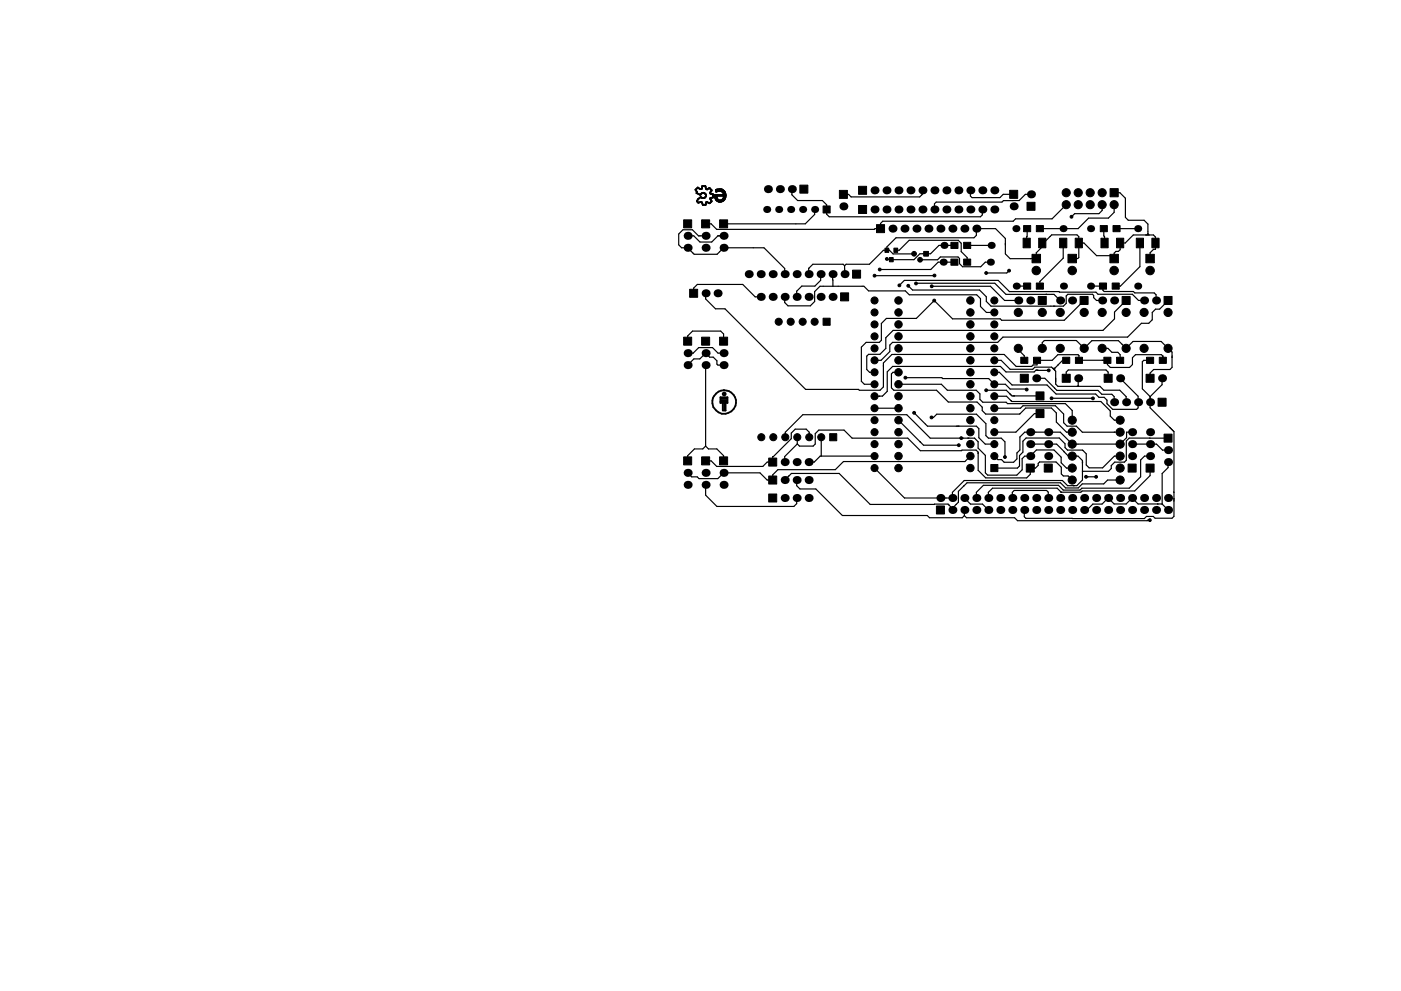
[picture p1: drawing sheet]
<svg xmlns="http://www.w3.org/2000/svg" width="297mm" height="210mm" viewBox="0 0 297 210" stroke-linecap="round" stroke-linejoin="round" font-family="sans-serif">
<g fill="none" stroke="#000" stroke-width=".38">
<path d="M148.9 39.5h.6l.2 .6 .2 .1 .6-.3 .4 .4-.3 .6v.2l.4 .1M148.9 39.6l-.1 .4-.3 .1-.6-.3-.4 .5 .3 .4-.1 .3M147.7 41l.8 .3a.6 .6 0 0 1 .9-.3 .6 .6 0 0 1 .1 1 .6 .6 0 0 1-.9-.2l-.6 .4-.2 .5 .3 .3 .5-.2 .2 .1 .2 .6h.6l.1-.6 .2-.1 .4 .3 .6-.4-.3-.5 .5-.3v-.7M151 41.2h.1M151.9 41.4a.85 .85 0 0 0 .8 1.1 .85 .85 0 0 0 .8-1 1.02 1.02 0 0 0-.6-1 1.02 1.02 0 0 0-1.1 .2v-.4a1.34 1.34 0 0 1 2 .8 1.34 1.34 0 0 1-1.5 1.7l-.5-.5-.2-.8M151.9 41.4h-.3v.1M151.9 41.4l1.9 .1h-2.2M152.7 85.2h1.3M152.7 84.3h1.5v1.2h-1.5zM152.8 84.6h1.3M152.8 84.9h1.2M153.5 83.4v.4"/>
<path d="M153.5 85.6v1.3M153.8 85.5v1.6h-.6v-1.5"/>
<circle cx="153.5" cy="83.6" r=".32"/>
<circle cx="153.6" cy="85.3" r="2.49"/>
</g>
<g fill="#000" stroke="#000" stroke-width=".21">
<path d="M169.6 39.3h1.7v1.7h-1.7zM144.9 46.6h1.7v1.7h-1.7zM148.8 46.6h1.7v1.7h-1.7zM152.6 46.6h1.7v1.7h-1.7zM174.5 43.7h1.5v1.5h-1.5zM178 40.4h1.7v1.7h-1.7zM180.8 57.3h1.7v1.7h-1.7zM182 39.5h1.7v1.7h-1.7zM182 43.6h1.7v1.7h-1.7zM185.8 47.7h1.7v1.7h-1.7zM187.6 52.6h.8v.9h-.8zM188.6 54.6h.8v.9h-.8z"/>
<path d="M189.5 52.6h.8v.9h-.8zM195.8 53.3h1v1h-1zM201.6 51.4h1.5v1.3h-1.5zM201.6 55h1.5v1.3h-1.5zM204.3 51.4h1.5v1.3h-1.5zM204.3 55h1.5v1.3h-1.5zM214.1 40.4h1.7v1.7h-1.7zM217 47.9h1.5v1.3h-1.5zM216.9 50.5h1.5v2.1h-1.5zM218.8 54h1.8v1.8h-1.8zM217.7 42.9h1.7v1.7h-1.7zM219.7 47.9h1.5v1.3h-1.5z"/>
<path d="M220.2 50.5h1.5v2.1h-1.5zM224.7 50.5h1.5v2.1h-1.5zM226.4 54h1.8v1.8h-1.8zM228 50.5h1.5v2.1h-1.5zM233.3 47.9h1.5v1.3h-1.5zM233.4 50.5h1.5v2.1h-1.5zM235.3 54h1.8v1.8h-1.8zM235.4 40h1.7v1.8h-1.7zM236 47.9h1.5v1.3h-1.5zM236.7 50.5h1.6v2.1h-1.6zM240.9 50.5h1.5v2.1h-1.5zM242.9 54h1.8v1.8h-1.8z"/>
<path d="M244.2 50.5h1.5v2.1h-1.5zM144.9 71.5h1.7v1.7h-1.7zM146.2 61.4h1.7v1.7h-1.7zM148.8 71.5h1.7v1.7h-1.7zM152.6 71.5h1.7v1.7h-1.7zM174.5 67.5h1.5v1.5h-1.5zM178.2 62.1h1.7v1.7h-1.7zM216.4 75.8h1.5v1.3h-1.5zM217 60.1h1.5v1.3h-1.5zM220.1 62.9h1.7v1.7h-1.7zM219.1 75.8h1.5v1.3h-1.5zM219.7 60.1h1.5v1.3h-1.5z"/>
<path d="M225.3 75.8h1.5v1.3h-1.5zM229 62.9h1.7v1.7h-1.7zM228 75.8h1.5v1.3h-1.5zM234 75.8h1.5v1.3h-1.5zM233.1 60.1h1.5v1.3h-1.5zM236.7 75.8h1.5v1.3h-1.5zM235.8 60.1h1.5v1.3h-1.5zM237.9 62.9h1.7v1.7h-1.7zM243.1 75.8h1.5v1.3h-1.5zM246.8 62.9h1.7v1.7h-1.7zM245.8 75.8h1.5v1.3h-1.5zM144.9 96.9h1.7v1.7h-1.7z"/>
<path d="M148.8 96.9h1.7v1.7h-1.7zM152.6 96.9h1.7v1.7h-1.7zM163 97.2h1.7v1.7h-1.7zM175.9 92h1.5v1.5h-1.5zM216.3 79.4h1.7v1.7h-1.7zM217.6 98.5h1.7v1.7h-1.7zM219.7 83.1h1.7v1.7h-1.7zM219.7 86.9h1.7v1.7h-1.7zM221.4 98.5h1.7v1.7h-1.7zM225.2 79.4h1.7v1.7h-1.7zM234.1 79.4h1.7v1.7h-1.7zM239.2 98.5h1.7v1.7h-1.7z"/>
<path d="M243 98.5h1.7v1.7h-1.7zM243 79.4h1.7v1.7h-1.7zM245.5 84.5h1.7v1.7h-1.7zM246.8 92.1h1.7v1.7h-1.7zM163 101h1.7v1.7h-1.7zM163 104.8h1.7v1.7h-1.7zM198.5 107.3h1.7v1.7h-1.7zM210.1 98.6h1.5v1.5h-1.5z"/>
<circle cx="185.4" cy="58.5" r=".3"/>
<circle cx="186.5" cy="57.2" r=".3"/>
<circle cx="188" cy="54.9" r=".3"/>
<circle cx="193.8" cy="53.8" r=".5"/>
<circle cx="195.1" cy="55.1" r=".5"/>
<circle cx="198.1" cy="58.5" r=".3"/>
<circle cx="209.1" cy="57.9" r=".3"/>
<circle cx="213.9" cy="57.4" r=".3"/>
<circle cx="219.7" cy="57.4" r=".9"/>
<circle cx="226.1" cy="40.9" r=".86"/>
<circle cx="226.1" cy="43.4" r=".86"/>
<circle cx="227.2" cy="46" r=".3"/>
<circle cx="227.3" cy="57.4" r=".9"/>
<circle cx="228.6" cy="40.9" r=".86"/>
<circle cx="228.6" cy="43.4" r=".86"/>
<circle cx="231.1" cy="40.9" r=".86"/>
<circle cx="231.1" cy="43.4" r=".86"/>
<circle cx="233.7" cy="40.9" r=".86"/>
<circle cx="233.7" cy="43.4" r=".86"/>
<circle cx="236.2" cy="43.4" r=".86"/>
<circle cx="236.2" cy="57.4" r=".9"/>
<circle cx="243.8" cy="57.4" r=".9"/>
<circle cx="165.1" cy="68.3" r=".75"/>
<circle cx="167.6" cy="68.3" r=".75"/>
<circle cx="170.2" cy="68.3" r=".75"/>
<circle cx="172.7" cy="68.3" r=".75"/>
<circle cx="185.4" cy="79" r=".75"/>
<circle cx="185.4" cy="76.4" r=".75"/>
<circle cx="185.4" cy="73.9" r=".75"/>
<circle cx="185.4" cy="66.3" r=".75"/>
<circle cx="185.4" cy="63.7" r=".75"/>
<circle cx="185.4" cy="71.4" r=".75"/>
<circle cx="185.4" cy="68.8" r=".75"/>
<circle cx="190.5" cy="79" r=".79"/>
<circle cx="190.5" cy="76.4" r=".79"/>
<circle cx="190.5" cy="66.3" r=".79"/>
<circle cx="190.5" cy="63.7" r=".79"/>
<circle cx="190.5" cy="71.4" r=".79"/>
<circle cx="190.5" cy="73.9" r=".79"/>
<circle cx="190.5" cy="68.8" r=".79"/>
<circle cx="190.7" cy="60.5" r=".3"/>
<circle cx="192.6" cy="60.6" r=".3"/>
<circle cx="194.2" cy="60.1" r=".3"/>
<circle cx="197.5" cy="60.7" r=".3"/>
<circle cx="198.1" cy="63.8" r=".3"/>
<circle cx="205.7" cy="79" r=".79"/>
<circle cx="205.7" cy="76.4" r=".79"/>
<circle cx="205.7" cy="66.3" r=".79"/>
<circle cx="205.7" cy="68.8" r=".79"/>
<circle cx="205.7" cy="73.9" r=".79"/>
<circle cx="205.7" cy="63.7" r=".79"/>
<circle cx="205.7" cy="71.4" r=".79"/>
<circle cx="210.8" cy="63.7" r=".75"/>
<circle cx="210.8" cy="73.9" r=".75"/>
<circle cx="210.8" cy="71.4" r=".75"/>
<circle cx="210.8" cy="79" r=".75"/>
<circle cx="210.8" cy="66.3" r=".75"/>
<circle cx="210.8" cy="76.4" r=".75"/>
<circle cx="210.8" cy="68.8" r=".75"/>
<circle cx="215.9" cy="66.3" r=".86"/>
<circle cx="215.9" cy="73.9" r=".86"/>
<circle cx="221" cy="73.9" r=".86"/>
<circle cx="221" cy="66.3" r=".86"/>
<circle cx="222.4" cy="78.6" r=".3"/>
<circle cx="224.8" cy="73.9" r=".86"/>
<circle cx="224.8" cy="66.3" r=".86"/>
<circle cx="229.9" cy="73.9" r=".86"/>
<circle cx="229.9" cy="66.3" r=".86"/>
<circle cx="233.7" cy="66.3" r=".86"/>
<circle cx="233.7" cy="73.9" r=".86"/>
<circle cx="238.8" cy="73.9" r=".86"/>
<circle cx="238.8" cy="66.3" r=".86"/>
<circle cx="242.6" cy="66.3" r=".86"/>
<circle cx="242.6" cy="73.9" r=".86"/>
<circle cx="247.6" cy="73.9" r=".86"/>
<circle cx="247.6" cy="66.3" r=".86"/>
<circle cx="161.4" cy="92.8" r=".75"/>
<circle cx="164" cy="92.8" r=".75"/>
<circle cx="166.5" cy="92.8" r=".75"/>
<circle cx="169" cy="92.8" r=".75"/>
<circle cx="171.6" cy="92.8" r=".75"/>
<circle cx="174.1" cy="92.8" r=".75"/>
<circle cx="185.4" cy="94.2" r=".75"/>
<circle cx="185.4" cy="91.7" r=".75"/>
<circle cx="185.4" cy="81.5" r=".75"/>
<circle cx="185.4" cy="89.1" r=".75"/>
<circle cx="185.4" cy="86.6" r=".75"/>
<circle cx="185.4" cy="84.1" r=".75"/>
<circle cx="185.4" cy="99.3" r=".75"/>
<circle cx="185.4" cy="96.8" r=".75"/>
<circle cx="190.5" cy="86.6" r=".79"/>
<circle cx="190.5" cy="94.2" r=".79"/>
<circle cx="190.5" cy="84.1" r=".79"/>
<circle cx="190.5" cy="81.5" r=".79"/>
<circle cx="190.5" cy="89.1" r=".79"/>
<circle cx="190.5" cy="91.7" r=".79"/>
<circle cx="190.5" cy="96.8" r=".79"/>
<circle cx="190.5" cy="99.3" r=".79"/>
<circle cx="192" cy="80.1" r=".3"/>
<circle cx="193.8" cy="87.6" r=".3"/>
<circle cx="197.5" cy="88.6" r=".3"/>
<circle cx="203.3" cy="94.5" r=".3"/>
<circle cx="203.8" cy="93" r=".3"/>
<circle cx="205.7" cy="86.6" r=".79"/>
<circle cx="205.7" cy="81.5" r=".79"/>
<circle cx="205.7" cy="91.7" r=".79"/>
<circle cx="205.7" cy="89.1" r=".79"/>
<circle cx="205.7" cy="94.2" r=".79"/>
<circle cx="205.7" cy="99.3" r=".79"/>
<circle cx="205.7" cy="84.1" r=".79"/>
<circle cx="205.7" cy="96.8" r=".79"/>
<circle cx="209.1" cy="82.8" r=".3"/>
<circle cx="210.8" cy="84.1" r=".75"/>
<circle cx="210.8" cy="86.6" r=".75"/>
<circle cx="210.8" cy="94.2" r=".75"/>
<circle cx="210.8" cy="96.8" r=".75"/>
<circle cx="210.8" cy="89.1" r=".75"/>
<circle cx="210.8" cy="91.7" r=".75"/>
<circle cx="210.8" cy="81.5" r=".75"/>
<circle cx="213.1" cy="97" r=".3"/>
<circle cx="217.7" cy="82.6" r=".3"/>
<circle cx="222.9" cy="84.5" r=".3"/>
<circle cx="227.3" cy="89.1" r=".86"/>
<circle cx="227.3" cy="99.3" r=".86"/>
<circle cx="227.3" cy="94.2" r=".86"/>
<circle cx="227.3" cy="91.7" r=".86"/>
<circle cx="227.3" cy="96.8" r=".86"/>
<circle cx="231.7" cy="84.5" r=".3"/>
<circle cx="237.5" cy="89.1" r=".86"/>
<circle cx="237.5" cy="94.2" r=".86"/>
<circle cx="237.5" cy="96.8" r=".86"/>
<circle cx="237.5" cy="91.7" r=".86"/>
<circle cx="237.5" cy="99.3" r=".86"/>
<circle cx="227.3" cy="101.8" r=".86"/>
<circle cx="230.3" cy="101.2" r=".3"/>
<circle cx="232.4" cy="101.2" r=".3"/>
<circle cx="237.5" cy="101.8" r=".86"/>
<circle cx="243.8" cy="110.4" r=".3"/>
</g>
<g fill="#000">
<circle cx="145.8" cy="52.6" r=".85"/>
<circle cx="145.8" cy="50" r=".85"/>
<circle cx="149.6" cy="52.6" r=".85"/>
<circle cx="149.6" cy="50" r=".85"/>
<circle cx="153.4" cy="52.6" r=".85"/>
<circle cx="153.4" cy="50" r=".85"/>
<circle cx="158.7" cy="58.2" r=".85"/>
<circle cx="161.3" cy="58.2" r=".85"/>
<circle cx="162.6" cy="44.4" r=".75"/>
<circle cx="162.8" cy="40.1" r=".85"/>
<circle cx="163.8" cy="58.2" r=".85"/>
<circle cx="165.1" cy="44.4" r=".75"/>
<circle cx="165.4" cy="40.1" r=".85"/>
<circle cx="166.4" cy="58.2" r=".85"/>
<circle cx="167.6" cy="44.4" r=".75"/>
<circle cx="167.9" cy="40.1" r=".85"/>
<circle cx="168.9" cy="58.2" r=".85"/>
<circle cx="170.2" cy="44.4" r=".75"/>
<circle cx="171.4" cy="58.2" r=".85"/>
<circle cx="172.7" cy="44.4" r=".75"/>
<circle cx="174" cy="58.2" r=".85"/>
<circle cx="176.5" cy="58.2" r=".85"/>
<circle cx="178.8" cy="43.8" r=".85"/>
<circle cx="179.1" cy="58.2" r=".85"/>
<circle cx="185.4" cy="44.4" r=".85"/>
<circle cx="185.4" cy="40.4" r=".85"/>
<circle cx="188" cy="40.4" r=".85"/>
<circle cx="188" cy="44.4" r=".85"/>
<circle cx="189.2" cy="48.5" r=".85"/>
<circle cx="190.5" cy="40.4" r=".85"/>
<circle cx="190.5" cy="44.4" r=".85"/>
<circle cx="191.8" cy="48.5" r=".85"/>
<circle cx="193" cy="40.4" r=".85"/>
<circle cx="193" cy="44.4" r=".85"/>
<circle cx="194.3" cy="48.5" r=".85"/>
<circle cx="195.6" cy="44.4" r=".85"/>
<circle cx="195.6" cy="40.4" r=".85"/>
<circle cx="196.8" cy="48.5" r=".85"/>
<circle cx="198.1" cy="44.4" r=".85"/>
<circle cx="198.1" cy="40.4" r=".85"/>
<circle cx="199.4" cy="48.5" r=".85"/>
<circle cx="200" cy="55.6" r=".75"/>
<circle cx="200.2" cy="52.1" r=".75"/>
<circle cx="200.7" cy="44.4" r=".85"/>
<circle cx="200.7" cy="40.4" r=".85"/>
<circle cx="201.9" cy="48.5" r=".85"/>
<circle cx="203.2" cy="40.4" r=".85"/>
<circle cx="203.2" cy="44.4" r=".85"/>
<circle cx="204.5" cy="48.5" r=".85"/>
<circle cx="205.7" cy="44.4" r=".85"/>
<circle cx="205.7" cy="40.4" r=".85"/>
<circle cx="207" cy="48.5" r=".85"/>
<circle cx="208.3" cy="44.4" r=".85"/>
<circle cx="208.3" cy="40.4" r=".85"/>
<circle cx="210" cy="55.6" r=".75"/>
<circle cx="210.2" cy="52.1" r=".75"/>
<circle cx="210.8" cy="40.4" r=".85"/>
<circle cx="210.8" cy="44.4" r=".85"/>
<circle cx="214.9" cy="43.8" r=".85"/>
<circle cx="215.4" cy="48.5" r=".75"/>
<circle cx="218.6" cy="41.2" r=".85"/>
<circle cx="225.4" cy="48.5" r=".75"/>
<circle cx="231.2" cy="48.5" r=".75"/>
<circle cx="241.2" cy="48.5" r=".75"/>
<circle cx="145.8" cy="74.9" r=".85"/>
<circle cx="145.8" cy="77.5" r=".85"/>
<circle cx="149.6" cy="77.5" r=".85"/>
<circle cx="149.6" cy="74.9" r=".85"/>
<circle cx="149.6" cy="62.2" r=".85"/>
<circle cx="152.1" cy="62.2" r=".85"/>
<circle cx="153.4" cy="74.9" r=".85"/>
<circle cx="153.4" cy="77.5" r=".85"/>
<circle cx="161.3" cy="63" r=".85"/>
<circle cx="163.8" cy="63" r=".85"/>
<circle cx="166.4" cy="63" r=".85"/>
<circle cx="168.9" cy="63" r=".85"/>
<circle cx="171.4" cy="63" r=".85"/>
<circle cx="174" cy="63" r=".85"/>
<circle cx="176.5" cy="63" r=".85"/>
<circle cx="215.5" cy="60.7" r=".75"/>
<circle cx="215.9" cy="63.7" r=".85"/>
<circle cx="218.4" cy="63.7" r=".85"/>
<circle cx="224.8" cy="63.7" r=".85"/>
<circle cx="225.5" cy="60.7" r=".75"/>
<circle cx="227.3" cy="63.7" r=".85"/>
<circle cx="231.2" cy="60.7" r=".75"/>
<circle cx="233.7" cy="63.7" r=".85"/>
<circle cx="236.2" cy="63.7" r=".85"/>
<circle cx="241.2" cy="60.7" r=".75"/>
<circle cx="242.6" cy="63.7" r=".85"/>
<circle cx="245.1" cy="63.7" r=".85"/>
<circle cx="166.4" cy="98" r=".85"/>
<circle cx="168.9" cy="98" r=".85"/>
<circle cx="171.4" cy="98" r=".85"/>
<circle cx="218.4" cy="96.8" r=".85"/>
<circle cx="218.4" cy="91.7" r=".85"/>
<circle cx="218.4" cy="94.2" r=".85"/>
<circle cx="219.7" cy="80.3" r=".85"/>
<circle cx="222.2" cy="91.7" r=".85"/>
<circle cx="222.2" cy="96.8" r=".85"/>
<circle cx="222.2" cy="94.2" r=".85"/>
<circle cx="228.6" cy="80.3" r=".85"/>
<circle cx="236.2" cy="85.3" r=".85"/>
<circle cx="237.5" cy="80.3" r=".85"/>
<circle cx="238.8" cy="85.3" r=".85"/>
<circle cx="240" cy="94.2" r=".85"/>
<circle cx="240" cy="96.8" r=".85"/>
<circle cx="240" cy="91.7" r=".85"/>
<circle cx="241.3" cy="85.3" r=".85"/>
<circle cx="243.8" cy="85.3" r=".85"/>
<circle cx="243.8" cy="94.2" r=".85"/>
<circle cx="243.8" cy="96.8" r=".85"/>
<circle cx="243.8" cy="91.7" r=".85"/>
<circle cx="246.4" cy="80.3" r=".85"/>
<circle cx="247.6" cy="95.5" r=".85"/>
<circle cx="247.6" cy="98" r=".85"/>
<circle cx="145.8" cy="102.9" r=".85"/>
<circle cx="145.8" cy="100.3" r=".85"/>
<circle cx="149.6" cy="100.3" r=".85"/>
<circle cx="149.6" cy="102.9" r=".85"/>
<circle cx="153.4" cy="100.3" r=".85"/>
<circle cx="153.4" cy="102.9" r=".85"/>
<circle cx="166.4" cy="101.8" r=".85"/>
<circle cx="166.4" cy="105.7" r=".85"/>
<circle cx="168.9" cy="105.7" r=".85"/>
<circle cx="168.9" cy="101.8" r=".85"/>
<circle cx="171.4" cy="105.7" r=".85"/>
<circle cx="171.4" cy="101.8" r=".85"/>
<circle cx="199.4" cy="105.7" r=".85"/>
<circle cx="201.9" cy="108.2" r=".85"/>
<circle cx="201.9" cy="105.7" r=".85"/>
<circle cx="204.5" cy="105.7" r=".85"/>
<circle cx="204.5" cy="108.2" r=".85"/>
<circle cx="207" cy="105.7" r=".85"/>
<circle cx="207" cy="108.2" r=".85"/>
<circle cx="209.5" cy="105.7" r=".85"/>
<circle cx="209.5" cy="108.2" r=".85"/>
<circle cx="212.1" cy="108.2" r=".85"/>
<circle cx="212.1" cy="105.7" r=".85"/>
<circle cx="214.6" cy="108.2" r=".85"/>
<circle cx="214.6" cy="105.7" r=".85"/>
<circle cx="217.2" cy="108.2" r=".85"/>
<circle cx="217.2" cy="105.7" r=".85"/>
<circle cx="219.7" cy="105.7" r=".85"/>
<circle cx="219.7" cy="108.2" r=".85"/>
<circle cx="222.2" cy="105.7" r=".85"/>
<circle cx="222.2" cy="108.2" r=".85"/>
<circle cx="224.8" cy="105.7" r=".85"/>
<circle cx="224.8" cy="108.2" r=".85"/>
<circle cx="227.3" cy="108.2" r=".85"/>
<circle cx="227.3" cy="105.7" r=".85"/>
<circle cx="229.9" cy="105.7" r=".85"/>
<circle cx="229.9" cy="108.2" r=".85"/>
<circle cx="232.4" cy="108.2" r=".85"/>
<circle cx="232.4" cy="105.7" r=".85"/>
<circle cx="234.9" cy="108.2" r=".85"/>
<circle cx="234.9" cy="105.7" r=".85"/>
<circle cx="237.5" cy="108.2" r=".85"/>
<circle cx="237.5" cy="105.7" r=".85"/>
<circle cx="240" cy="105.7" r=".85"/>
<circle cx="240" cy="108.2" r=".85"/>
<circle cx="242.6" cy="108.2" r=".85"/>
<circle cx="242.6" cy="105.7" r=".85"/>
<circle cx="245.1" cy="108.2" r=".85"/>
<circle cx="245.1" cy="105.7" r=".85"/>
<circle cx="247.6" cy="108.2" r=".85"/>
<circle cx="247.6" cy="105.7" r=".85"/>
</g>
<g fill="none" stroke="#000" stroke-width=".25">
<path d="M145.8 50h1.3l1.3 1.3h2.5l1.3-1.3h1.2M145.8 52.6l1.4 1.3h4.8l1.4-1.3h8.6l4.4 4.4v1.2M148.4 50h.1M149.6 50h-1.5l-1.3-1.3h-2l-.9 .9v2.3l.6 .7h1.5M167.9 40.1v1.2l1.2 1.2h5.3l.9 .9v2l.5 .6h32.1l.4-.4v-1.2M172.7 44.4v1.1l-2 2h-17.3M174 58.2v1.3l-1.2 1.2h-2.8l-1.1 1.1v1.2M176.5 58.2l.1 2.5M179.1 56.4l-.3-.3h-6.5l-.9 .9v1.2M179.1 56.4v1.8M189.9 53.1h.8l2.1-2.1h10.4l.6 .6v1.8l1.3 1.2v1M193.8 53.9h-4.5l-.7-.8h-1.3l-3 3h-4.9l-.3 .3"/>
<path d="M193.8 53.8v.1M195.1 55.1h3.7l.6-.6h3.7l.3 .3v1.1l.7 .7h3.8l1-1h1.1M195.4 41.4h.1M195.6 40.4v.8l-.6 .6h-14.6l-.5-.6h-1.1M197.7 58.5h.1M198.1 58.5h-12.7M202.4 52.1h-3.3l-1.8 1.7h-2.3l-1.2 1.3h-5.5l-.3-.2M202.4 55.6h-3.5l-1.6 1.6h-10.8M205.1 52.1h5.1M205.7 40.4v1.2l.4 .3h5.9l.7-.7h2.2M206.5 48.5h4.6l2.1 2.1v3.3l1 1h5.5v-1.3l1.3-1.2v-.8M207 48.5v1.4l-.5 .5h-16.5l-2 2v.7"/>
<path d="M213.9 57.4l-.5 .5h-4.3M214.8 42.6h.1M217.8 48.5l-.1 3.1M218.6 54.9h-.1M218.6 41.2h-1.2l-1.3 1.4h-3.3l-.4 .3h-13.9l-.4 .3v1.2M221 51.8l2-2h5.3l.4 .4v4.4l-.2 .3h-1.2M222.7 50.2h.1M225.4 51.6v3.2l-4.9 4.9v1M226.1 43.4l-3 3h-7.8l-.5 .5h-27.6l-.5 .5v1.1h-1.2l-.1 .2h-33.4l-1.2-1.2h-1.2M228.7 51.6h1.1l2.7 2.6h3.7M233.7 43.4v1.2l-.7 .7h-5.2l-.6 .7M234 48.5l.2 3.1"/>
<path d="M236.2 54.9v-1.2l.4-.4h.5l.4-.3v-1.4h1.1l1.7-1.7h4.2l.5 .4v2.6h-.4l-.8 .7v1.3M236.2 40.9h1.2l1.2 1.2v4l.6 .6h3.4l.8 .8v2.4M236.2 43.4v1.7l-1.2 1.2h-4.2l-2.2 2.2h-8.1M236.7 48.5h4.5M237.5 51.8l-.1 .1M241.7 51.6v5l-4.1 4.1h-1M243.2 49.9l.2-.3 .2 .3M145.8 72.4v-1.1l1-1.1h6l.6 .7v1.5M145.8 74.9h1.2l1.1-1.2h3l1.1 1.2h1.2M145.8 77.5l1.3-1.4h1.3l1.2-1.2 .9 .9h.7l.8 .7v.8l.2 .2h1.2M147.1 62.2v-1.1l.7-.8h9.7l2.6 2.7h1.2M149.6 62.2v1.2l2.1 2.1h2l17.1 17.1h11.2l.2 .2h4.4l.7-.7v-5.1l1.8-1.8h23.8l2.5 2.5h3.3l.3-.3h.9v-1h3.2l1.2-1.1h4.3l.2 .1v1h6v.9l.6 .7h4.1l.6-.7v-1.4l.7-.7h5.4l.3 .3"/>
<path d="M149.6 77.5v17.1M166.4 63v1.2l.7 .7h4.7l.9-.9v-2.1l1.2-1.2h9.3l.9 1h7.9l.8 .8h14.3l.8 .8v1.7l1.2 1.3h1.7M190.5 79h-1.2l-.3 .3v3l.5 .5h9.1l2.5 2.5h6.1l1.1 1.1v.7l.7 .8h7.2l1.3-1.3h5.4l1.1 1v1.9l2.1 2.2h1.2M190.7 60.5l1-1h19.9l2.4 2.4 18.4 .1 .4 .4h7.3l1.3 1.3h1.2M192.6 60.6l.9 .9h14.2l1.4 1.5v.9l1 1.1h15.4l.6-.6v-1.6l.3-.4h5.2l.3 .3v.4l.6 .6h1.2M194.2 60.1h16.7l2.4 2.4h10.2l1.3 1.2M197.5 60.7h12.5l3 3h2.9M210.8 76.4h1.5l1.9 2h4.8l.4-.5h3.6l.8 .9v2.7l.5 .5h8.9l.8 .8h3.4l1.4 1.3v1.2M210.8 79h1.1l2.7 2.7h7.4l1.9 1.9h8.4l.7 .7h1.1l.6 .6v.7l1.2 1.2h5.1l.3-.3v-2.4l-3.8-3.8M215.5 60.7h2.3M215.9 73.9v.3l1.3 1.3v.9M219.8 78.5l2.6 .1"/>
<path d="M220.1 78.5h-.4l-.4 .4h-6l-1.2-1.2h-22.8l-1.2 1.2v4.1l-1 1-1.7 .1M221 73.9v-1.2l.4-.5h6.8l1.7 1.7 1.6-1.6h5.6l1.7 1.6 1.4-1.5h6l2.3 2.3v3.2l-.4 .5h-3.5l-.8 .8v1.1M221.9 62.5h.1M223.2 78.1h.4v.4M224.4 77.4h.1M226.1 76.4h-.8l-1.9 1.9M229.8 63.7l-4.2 4.2h-13.2l-.3-.3h-10.1l-3.9-3.8-3.8 3.8h-6.4l-1 1v3.6l-.5 .4h-2.8l-1 1.1v7.2l.7 .6h2.1M231.2 60.7h2.7v.9l.2 .2h6.2l.3 .3h4.1l.4 .4v1.2M233.7 73.9h1.2l.8 .8h1.3l.5 .5v1.2M233.7 76.4h.1M238.8 63.7l-2.5 2.5v1.4l-2.5 2.5h-44.4l-1.6 1.6v2.2l-1.2 1.3h-2.5l-.3 .4v2.8l.6 .6h1M243.8 76.4h-1.3l-.3 .3v5.8l1.6 1.6v2.4l5.1 5.1v17.9l-.4 .4h-3.6l-.4-.3h-1.4l-.5 .4h-25.1l-.3-.4v-1.4"/>
<path d="M246.5 75.5v.9M247.6 63.7l-1.7 1.9h-.9l-.7 .7v1.5l-.7 .8h-1.6l-2.9 2.9h-26.5l-1.1 1.1h-22.3l-.5 .6v1.4l-1.9 1.8h-1.4M149.6 94.6l.6 .6h1.8l1.4 1.5v1.1M149.6 94.6l-.6 .6h-1.8l-1.4 1.5v1.1M166.5 92.8v-1.1l3.7-3.7h22.1l4.9 5h9.4M169 94.2l-2.6 2.7v1.1M169 94.2h.1M169 92.8v1.4M169 94.2l.5 .4h2.9l.4-.4v-2.2l.8-.8h5.3l1.8 1.8h11.8l2.6 2.6 11.9-.1 .4 .4v3.9l1.6 1.6h8.7l.7-.8v-1.3h1.1l.6-.6v-.4l.3-.3h3.5l1.1 1.1v1.5l.5 .4h1l.8 .8M171.6 92.8v-1.1l-.7-.7h-2.3l-.8 .9v1.2l-4 3.8v1.1h-1.1l-1 1h-9.7l-1.2-1.2h-1.2M174.1 92.8v4M185.4 96.8h-11.5l-1.3 1.2h-1.2"/>
<path d="M185.4 86.6h5.1M186.5 84v.1M190.5 81.5h9.1l1.3 1.3h6.1l.8 .8v1.1l.6 .6h4.9l.3 .3h12.3l1.4 1.5v2M190.5 89.1l5.3 5.4h7.5M192 80.1l17.6 .2 1.2 1.2h2.4l1 1 3.5 .1M193.8 87.6l2.8 2.8h10.4l.5 .5v2l1.4 1.3h1.9M197.5 88.6h.4l.7-.7h8.4l2 2v2.5l.6 .6h2.7l.8 .7v3.3M205.7 96.8l-1.1 1.1h-25.8l-1.7 1.7h-12.2l-1.1 1.1v1.1h-1.1l-1.6-1.5h-7.7l-1.2 1.2h-4l-.4-.3h-1.2l-.8-.9M206.6 93l.8 .7v1.4l1.5 1.5v3.7l.5 .5h6.2l1.1-1.1v-2.4l.6-.5h1.5M206.6 93h.1M209.1 82.8h4.3l1.2 1.2h5.9M210.8 86.6h5.6l.5-.5h6.9l1.7 1.7v1.9l.7 .7h2l1.3 1.3h8"/>
<path d="M210.8 84.1h2.6l1.1 1.1h18.9l2 2v1.1l.9 .8h1.2M216.3 87.7h.1M218.4 94.2h5.6l2.5 2.6h2.1l.9 .9v4.1l-1.2 1.2h-2l-1.1-1.1h-20.8l-2.5 2.6v1.2h-10.1l-6.4-6.4M218.4 96.8l1.3-1.3h3.8l1.5 1.5v1.2l1.1 1.1h1.2M219.7 80.3h1.8l2.6 2.5h8.7l.8 .8h2.1l.5 .5v1.2M220.5 87.7h-1.2l-3.9 4h-4.6M222.9 84.5h8.8M223.6 82.3h.1M226.1 80.3v-1.4l.4-.4h8l.4 .4v1.4M228.6 81.9l-.1 .1M228.6 80.3v1.6M228.6 81.9l.1 .1"/>
<path d="M229.5 98h.1M229.6 95.6h.1M236.3 91.7h.1M237.5 96.8h-1.2l-2.5 2.5h-2.9l-.6-.6v-2.4l-.8-.8h-3.2l-.5-.5v-.8l-1.2-1.3h-7l-.7 .7v2.3l-.7 .8v2.2l-.5 .4h-4.9M240 91.7h-1.1v1.2l-1.4 1.3h-10.2l-2.5-2.5h-7.5l-1.1 1v2.8l-.6 .6v1.3l-.7 .7h-2l-.6-.6h-.7l-.8-.7M240 94.2h5.2l1.3 1.3h1.1M243.8 92.9v.1M243.8 99.3v1.6l-3.2 3.3h-11.2l-.2 .2h-4.2M243.8 96.8h-1.1l-.9 .8v3.6l-2.4 2.4h-10l-.4 .4h-3.6l-1-1h-15.9l-1.5 1.5v1.2M246.4 80.3v1.3l-2.6 2.6M247.6 93l-8.2-.1-.6 .7v4l-.4 .4h-2.1l-.7 .8v.6l-.6 .6h-5.5M247.6 98v1.2l-1.2 1.3v6.4"/>
<path d="M149.6 102.9v2.2l2.4 2.3h16.3l.6-.5v-1.2M167.2 101h.1M167.2 101l-.8 .8M167.3 101l.5-.6h10.1l6.6 6.6h16.5l.9 .9M168.9 101.8v1.3l.7 .6h3.4l5.6 5.7h18l.5 .4h6.9l.5-.4M201.2 107.2h.1M202.7 107h.1M204.3 103.1h.1M204.5 105.7l1.3 1.2h2.5l1.2 1.3M204.5 109.4l.4 .4h10.2l.6 .7h27.5l.6-.1M204.5 108.2v1.2M214.6 105.7v-1.2l.4-.4h6.9l.3 .3v1.3"/>
<path d="M222.2 108.2v.5M225 104.5l-.9-.9h-13.7l-.9 .9v1.2M229.9 108.2h.6l1.2-1.3h2l1.2-1.2 1.3 1.2h2.6l1.2-1.2 1.3 1.2h5.1l1.2 1.3M230.3 101.2h2.1M237.5 101.8h-2.7l-.8 .9h-4.5l-.9 .8h-2.7l-1.1-1.1h-19.8l-1.8 1.8v2.3l-1.3 1.3v.4M240 108.2v.7M248.8 104.4h.1"/>
</g>
</svg>
